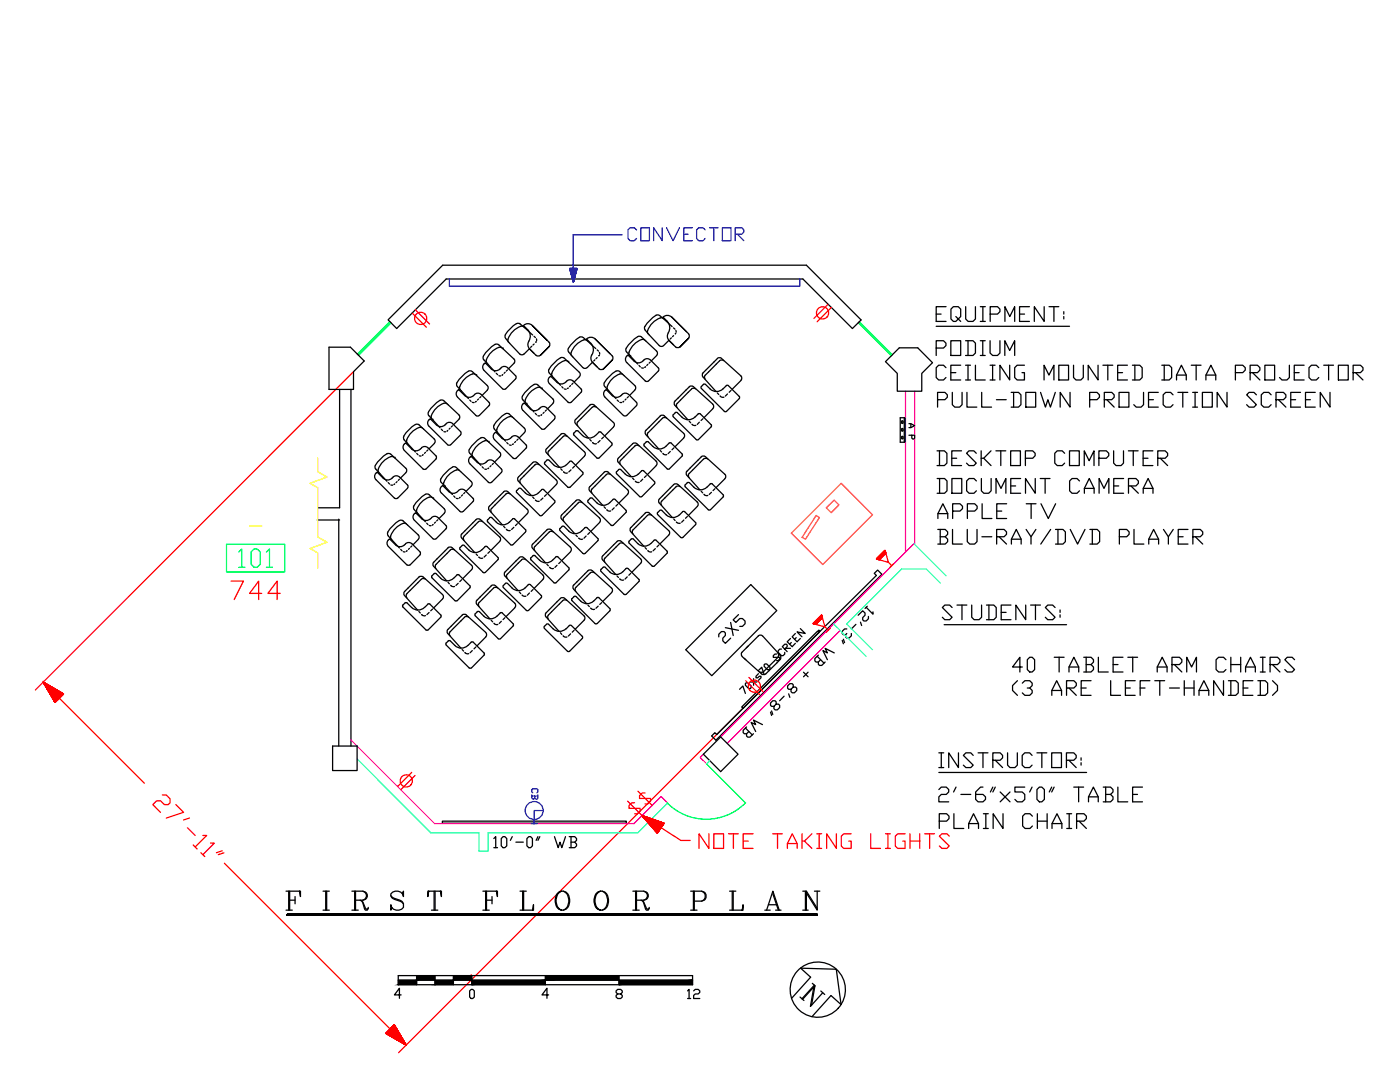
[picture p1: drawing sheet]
<svg xmlns="http://www.w3.org/2000/svg" width="279mm" height="216mm" viewBox="0 0 279 216" stroke-linecap="round" stroke-linejoin="round" font-family="sans-serif">
<defs><g id="words">
<text font-size="8.4" x="158.8" y="202.1">N</text>
<text font-size="7.5" fill="#f00" x="45.2" y="121">744</text>
<text font-size="7.1" fill="#0f0" x="46.9" y="114.3">101</text>
<text font-size="7.1" x="56.1" y="182.7">F I R S T F L O O R P L A N</text>
<g font-size="6.6">
<text x="185.9" y="72.3">PODIUM</text>
<text x="186.3" y="82.5">PULL-DOWN PROJECTION SCREEN</text>
<text x="186.3" y="94.2">DESKTOP COMPUTER</text>
<text x="186.3" y="104.8">APPLE TV</text>
<text x="201.1" y="135.5">40 TABLET ARM CHAIRS</text>
<text x="186.6" y="154.5">INSTRUCTOR:</text>
</g>
<text font-size="6.2" fill="#00f" x="124.5" y="49.4">CONVECTOR</text>
<g font-size="6.2">
<text x="185.9" y="65.3">EQUIPMENT:</text>
<text x="185.9" y="76.9">CEILING MOUNTED DATA PROJECTOR</text>
<text x="186.3" y="99.5">DOCUMENT CAMERA</text>
<text x="186.3" y="109.7">BLU-RAY/DVD PLAYER</text>
<text x="187.3" y="124.9">STUDENTS:</text>
<text x="201.1" y="140.1">(3 ARE LEFT-HANDED)</text>
<text x="186.6" y="161.2">2'-6&quot;x5'0&quot; TABLE</text>
<text x="186.6" y="166.5">PLAIN CHAIR</text>
</g>
<text font-size="6.2" fill="#f00" x="138.6" y="170.4">NOTE TAKING LIGHTS</text>
<g font-size="5.3" fill="#f00">
<text x="126.6" y="161.6">S</text>
<text x="124.5" y="163.7">S</text>
</g>
<text font-size="5.3" fill="#00f" x="97.7" y="170.4">10'-0&quot; WB</text>
<text font-size="4.9" x="136.2" y="200.4">12</text>
<text font-size="4.4" fill="#00f" x="108.7" y="160.5" transform="rotate(-90 108.7 160.5)">CB</text>
<text font-size="4" x="183.8" y="88.9" transform="rotate(-90 183.8 88.9)">A P</text>
<text font-size="2.6" fill="#ff0" x="49" y="106.2">-</text>
</g></defs>
<!-- layer: ELECT -->
<g fill="none" stroke="#f00" stroke-width=".25">
<path d="M82.3 62.5l2.8 2.8M82.9 61.8l2.8 2.8M165.2 60.7l-2.8 2.8M165.9 61.4l-2.8 2.8M174.9 111.5h.1M175 111.5h.1M175 111.6v-.2v.2M175 111.4v.2M175.1 111.4v.2M175.1 111.3v.3M175.2 111.3v.3M175.2 111.2v.4"/>
<path d="M175.3 111.2v.4M175.3 111.1v.6M175.4 111.1v.6M175.4 111v.7M175.5 110.9v.7M175.6 110.9v.7M175.6 111.5v-.7v.7M175.6 110.8v.7M175.7 110.8v.7M175.7 110.7v.7M175.8 110.7v.7M175.8 110.6v.7"/>
<path d="M175.9 110.6v.7M175.9 110.5v.7M176 110.5v.7M176 111.1v-.7v.7M176 110.4v.7M176.1 110.4v.7M176.1 110.3v.7M176.2 110.3l-.1 .7M176.2 110.2v.7M176.3 110.2v.7M176.3 110.1v.7M176.4 110.1v.7"/>
<path d="M176.4 110v.7M176.5 110v.7M176.5 109.9v.7M176.6 109.9v.7M176.6 110.5v-.7v.7M176.6 109.9v.6M176.7 110v.5M176.7 110.1v.3M176.8 110.3v.1M176.8 110.4h.1M176.8 110.4l-1.3 1.3 1.8 .5-.7-2.4-1.7 1.7 .6 .2v-.7M177.3 112.2l.6 .7"/>
<path d="M178.4 112.5l-.9 .8M148.8 135.8l2.8 2.8M149.5 135.2l2.8 2.8M162.3 124.4h.1M162.4 124.3v.2M162.4 124.2v.3v-.2M162.5 124.2v.3M162.6 124.1v.4M162.7 124v.5M162.8 123.9v.7M162.9 123.8l-.1 .8M162.9 123.8v.7"/>
<path d="M163 123.7l-.1 .7M163 123.7v.7M163.1 123.6l-.1 .8M163.1 123.6v.7M163.2 123.5l-.1 .7M163.2 123.5v.7M163.3 123.4l-.1 .8M163.3 123.4v.7M163.4 123.3l-.1 .7M163.4 123.3v.7M163.5 123.2l-.1 .8M163.5 123.2v.7"/>
<path d="M163.6 123.1l-.1 .7M163.6 123.1v.7M163.7 123l-.1 .7M163.7 123v.7M163.8 122.9l-.1 .8M163.8 122.9v.7M163.9 122.8l-.1 .8M163.9 122.8v.7M164 122.7l-.1 .7M164 122.7v.7M164 123v.3M164.1 123.1v.2"/>
<path d="M164.1 123.3h.1M164.1 123.3l-1.3 1.3 1.8 .5-.6-2.4-1.7 1.7 .5 .2v-.7M164.6 125.1l.7 .7M165.7 125.3l-.8 .9M82.2 154.1l-2.8 2.8M82.8 154.7l-2.8 2.9M128.1 162.7l7.8 5h1.9"/>
<circle cx="84" cy="63.5" r="1.22"/>
<circle cx="164.2" cy="62.4" r="1.22"/>
<circle cx="150.5" cy="136.9" r="1.22"/>
<circle cx="81.1" cy="155.8" r="1.22"/>
</g>
<!-- layer: DIMENSIONS -->
<g fill="none" stroke="#f00" stroke-width=".25">
<path d="M70.5 74.2l-63.4 63.5M8.6 136.1l2.4 4 1.7-1.6M8.6 136.1l20.2 20.2M8.6 136.1h.1M8.6 136.1l4.1 2.4M8.7 136.1h.1M8.7 136.2h.2M8.7 136.3h.3M8.7 136.2h.1M8.8 136.4h.3M8.8 136.2h-.1h.1M8.9 136.3h-.2h.2"/>
<path d="M8.9 136.7h.7M8.9 136.6h.6M9 136.7h.7M9 136.7h.7h-.7M9 136.8h.8M9 136.3h-.2h.2M9.1 136.4h-.3h.3M9.1 137h1.1h-1.1M9.2 137.1h1.1M9.2 136.4h-.4h.4M9.2 137.1h1.1h-1.1M9.2 137.1h1.2"/>
<path d="M9.2 136.5h-.4h.4M9.2 137.2h1.3M9.3 136.5h-.5h.5M9.3 136.5h-.4M9.3 137.3h1.5M9.4 136.5h-.5h.5M9.4 137.4h1.4h-1.4M9.4 137.4h1.5M9.4 137.5h1.6h-1.6M9.4 136.6h-.5h.5M9.4 136.6h-.5h.6M9.4 137.5h1.7"/>
<path d="M9.5 137.6h1.6h-1.6M9.5 136.6h-.6h.6M9.5 137.7h1.8M9.5 137.7h1.9M9.5 137.7h1.8h-1.8M9.6 137.8h1.9h-1.9M9.6 137.8h2M9.7 137.9h1.9h-1.9M9.7 137.9h2.1h-2.1M9.7 138h2.2h-2.2M9.7 136.7h-.7h.7M9.7 138h2.2"/>
<path d="M9.8 138.1h2.2h-2.2M9.8 136.8h-.8h.8M9.8 138.1h2.3M9.8 138.1l2.4 .1M9.8 138.2h2.3h-2.3M9.8 138.2h2.4M9.9 138.2h2.4h-2.4M9.9 136.8h-.9h.9M9.9 138.3h2.5h-2.5M9.9 136.8h-.8h.8M9.9 138.3h2.5M9.9 136.9h-.8h.8"/>
<path d="M9.9 138.4h2.6h-2.6M9.9 136.9h-.8M10 138.4l2.7 .1M10 138.5h2.7h-2.7M10 136.9h-.9h.9M10 138.5h2.7M10 138.5h2.6h-2.6M10 136.9h-.9h1M10 138.5h2.6M10.1 138.6h2.5zM10.1 136.9h-1h1M10.1 137h-1h1"/>
<path d="M10.1 137h-.9M10.2 138.8h2.2M10.2 138.8h2.1h-2.1M10.2 138.8h2.1M10.2 137h-1h1M10.3 138.9h2M10.3 138.9h1.9M10.3 139h1.8h-1.8M10.3 139h1.8M10.4 139.1h1.7M10.4 139.1h1.6h-1.6M10.4 137.1h-1.2h1.2"/>
<path d="M10.4 139.2h1.6M10.5 137.2h-1.3h1.3M10.5 139.3h1.4M10.5 139.3h1.3M10.5 137.2h-1.2h1.2M10.5 139.4h1.3M10.5 139.4h1.2h-1.2M10.5 139.4h1.2h-1.1M10.5 137.2h-1.2h1.3M10.6 139.4h1.1M10.6 137.2l-1.3 .1M10.6 139.5h1.1"/>
<path d="M10.6 139.5h1h-1M10.6 137.3h-1.3h1.4M10.6 139.6h1M10.7 139.6h.8h-.8M10.7 139.7h.8M10.7 139.7h.7h-.7M10.7 139.7h.7M10.8 137.4h-1.4h1.4M10.8 139.8h.5M10.8 139.9h.5M10.8 139.9h.4h-.4M10.9 137.4h-1.5h1.5"/>
<path d="M10.9 140h.3M10.9 140h.2h-.2M10.9 137.4h-1.5l1.6 .1M11 137.5h-1.6h1.6M11.1 137.5h-1.6h1.6M11.2 137.6h-1.7h1.7M11.2 139.9h-.4h.4M11.2 139.9l-.3 .1M11.2 137.6h-1.7h1.8M11.3 139.9h-.5h.5M11.3 137.6h-1.8h1.8M11.3 139.8h-.5h.5"/>
<path d="M11.4 139.8h-.6h.6M11.4 139.8h-.6h.5M11.4 137.7h-1.8h1.8M11.4 139.7h-.7h.7M11.5 137.8h-1.9h1.9M11.5 139.7h-.8h.8M11.5 139.6h-.8h.8M11.6 137.8h-2h2M11.6 139.6h-1h1M11.6 139.5h-1h1M11.7 137.9h-2h2M11.7 139.5h-1.1h1.1"/>
<path d="M11.7 139.4h-1.1h1.1M11.7 137.9h-2h2.1M11.8 139.4h-1.3h1.3M11.8 138h-2.1h2.1M11.8 139.3h-1.3h1.3M11.9 139.3h-1.4h1.4M11.9 138h-2.2h2.2M11.9 139.2h-1.4h1.4M11.9 139.2h-1.5h1.5M12 138h-2.2h2.2M12 139.2h-1.6h1.6M12 139.1h-1.6h1.6"/>
<path d="M12 138.1h-2.2h2.2M12.1 138.1h-2.3h2.3M12.1 139.1h-1.7h1.7M12.1 139h-1.8h1.8M12.2 139h-1.9h1.9M12.2 138.9h-1.9h1.9M12.3 138.2h-2.4h2.4M12.3 138.9h-2.1h2.1M12.3 138.3h-2.4h2.4M12.4 138.8h-2.2h2.2M12.4 138.7h-2.2h2.2M12.5 138.3h-2.6h2.6"/>
<path d="M12.5 138.7h-2.4h2.4M12.5 138.7h-2.4h2.3M12.5 138.6h-2.4h2.4M12.5 138.4h-2.5M12.6 138.6h-2.5h2.5M11 140.1h.1M11.1 140.1h-.2h.2M11.1 140.1h-.2h.1M11.1 140h-.2h.2M32.4 158.6h.8l.8 .8v.8l-.4 .3h-.8l-.8-.7h-.7l-.8 .7 1.5 1.6M148.3 141.3l-68.8 68.8M35.1 160.5l1.5 1.6-3.4 1.1"/>
<path d="M37.4 165.2l1.5 1.5M37.8 163.2l-1.2 .4M38.6 168.6l.7 .8M40.1 170.2l.8 .7M40.5 166.7h.8l-2.4 2.3M42 168.2h.8l-2.3 2.3M44.3 169.8l-1.1 .4M44.7 170.2l-1.1 .3M44.8 172.3l36.2 36.2M128.1 162.7l4.4 1.6-1.3 1.9zM129.3 164.1l1.7-.4-1.7 .4M129.4 164.2l1.9-.3-1.9 .3"/>
<path d="M129.5 164.3l2.1-.4-2.1 .4M129.6 164.4l2.2-.4-2.2 .4M129.7 164.5l2.3-.4-2.3 .4M129.9 164.8l2.6-.5-2.6 .5M129.9 164.8l2.6-.4-2.5 .5M130 165l2.4-.5zM130.1 165l2.2-.4-2.2 .4M130.1 165.1l2.2-.5-2.2 .5M130.2 165.1l2-.4-2 .5M130.3 165.2l1.8-.3-1.8 .3M130.3 165.3l1.8-.4-1.8 .4M130.4 165.3l1.6-.3-1.6 .3"/>
<path d="M130.4 165.4l1.6-.4-1.6 .4M130.4 165.4l1.6-.3-1.6 .3M130.5 165.4l1.5-.3-1.5 .3M130.5 165.5l1.4-.3-1.4 .3M130.6 165.6l1.2-.2-1.2 .2M130.7 165.7l1-.2-1 .2M130.8 165.8l.8-.2-.8 .2M130.8 165.8l.8-.1zM130.9 165.9l.6-.2-.6 .2M130.9 165.9l.6-.1-.6 .1M131 166l.4-.1-.4 .1M131 163.7l-1.7 .4"/>
<path d="M131 163.7l-1.7 .4 1.7-.4M131 166.1l.3-.1-.2 .1M131.1 163.8l-1.8 .3 1.9-.3-1.8 .4M131.1 166.1h.2l-.2 .1M131.1 163.8l-1.8 .3 1.8-.3M131.1 166.2h.2h-.2M131.1 166.2h.1M131.2 166.2h.1M131.2 163.8l-1.8 .4M131.3 163.8l-1.9 .4 1.9-.3M131.4 165.9l-.4 .2 .4-.1M131.4 163.9l-2 .3"/>
<path d="M131.4 165.9l-.4 .1M131.4 163.9l-1.9 .4 2.1-.4M131.4 165.9l-.5 .1 .5-.1M131.5 163.9l-2 .4 2-.4M131.5 165.9h-.6M131.5 165.8l-.6 .1M131.6 165.7l-.8 .1 .8-.1M131.6 163.9l-2.1 .5 2.1-.4M131.6 165.6l-.8 .2M131.6 165.6l-.9 .2 1-.2M131.6 164l-2.1 .4M131.7 164l-2.2 .4 2.2-.4"/>
<path d="M131.7 165.5l-1 .2M131.7 165.5l-1 .2 1-.2M131.7 164l-2.1 .4M131.7 165.4l-1 .3M131.8 165.4l-1.2 .2 1.2-.2M131.8 165.3l-1.2 .3M131.8 164l-2.2 .5M131.8 164l-2.2 .5 2.3-.5M131.8 165.3l-1.3 .2M131.9 165.2l-1.4 .3 1.4-.3M131.9 165.2l-1.4 .3M132 164.1l-2.4 .4"/>
<path d="M132 165.1l-1.6 .3 1.6-.3M132 165.1l-1.6 .3M132 165l-1.6 .3M132.1 164.1l-2.4 .5 2.4-.5M132.1 165l-1.8 .3M132.1 164.9l-1.8 .3M132.1 164.8l-1.8 .4 1.8-.4M132.1 164.1l-2.3 .5 2.4-.5M132.1 164.1l-2.4 .5M132.2 164.8l-2 .3 2-.3M132.2 164.1l-2.4 .5 2.5-.4M132.2 164.2l-2.4 .4 2.4-.4"/>
<path d="M132.2 164.7l-2 .4M132.3 164.2l-2.5 .5 2.5-.5M132.3 164.2l-2.5 .5 2.6-.5M132.4 164.5l-2.4 .4M132.4 164.5l-2.4 .4 2.4-.4M132.4 164.4l-2.4 .5 2.4-.5M132.4 164.2l-2.5 .5 2.5-.5M132.4 164.4l-2.4 .5 2.5-.5M132.5 164.3l-2.6 .5M132.5 164.3l-2.6 .4M94 194.7h.1M77 206.2h2.7"/>
<path d="M77 206.1l2.7 .1M77.1 206.2l2.6 .1h-2.5M77.1 206.1h2.6h-2.6M77.1 206.1h2.5h-2.5M77.1 206.1h2.5M77.2 206.1l2.4-.1zM77.2 206h2.4h-2.4M77.2 206.3h2.6M77.2 206h2.4M77.3 205.9h2.2h-2.2M77.3 206.4h2.5h-2.5M77.3 206.4h2.5h-2.4"/>
<path d="M77.3 205.8l2.2 .1h-2.2M77.4 205.8h2.1h-2.1M77.4 205.8h2h-2M77.4 205.7h2l-2 .1M77.5 206.5h2.3h-2.3M77.5 205.7h1.9h-1.9M77.5 205.7h1.9M77.5 205.7h1.9zM77.6 205.6h1.8l-1.8 .1M77.6 206.5h2.3h-2.3M77.6 205.6h1.8M77.6 206.5h2.3"/>
<path d="M77.6 206.6h2.3h-2.2M77.6 205.5h1.7l-1.7 .1M77.7 205.5h1.6h-1.6M77.7 205.5h1.6M77.7 206.6h2.2M77.7 206.6h2.2h-2.2M77.7 205.5h1.5M77.7 205.4h1.5l-1.5 .1M77.8 206.6h2.1l-2.1 .1M77.8 205.4h1.4h-1.4M77.9 205.3h1.3l-1.3 .1M77.9 206.7h2.1"/>
<path d="M77.9 206.7h2.1h-2.1M77.9 205.3h1.3h-1.3M77.9 205.3h1.3M77.9 206.7h2.1l-2 .1M77.9 205.3h1.2h-1.2M78 205.2h1.1l-1.1 .1M78 206.8h2h-2M78 205.2h1.1M78 205.1h1.1l-1.1 .1M78.1 205.1h1h-1M78.1 205.1h1M78.1 206.9h2h-1.9"/>
<path d="M78.1 205h.9l-.9 .1M78.2 205h.8h-.8M78.2 205h.8M78.2 206.9h1.9h-1.9M78.2 205h.8h-.7M78.3 204.9h.7h-.7M78.3 206.9h1.8M78.3 204.9h.6h-.6M78.4 204.9h.5M78.4 204.8h.5h-.5M78.4 207h1.8h-1.7M78.4 207h1.8h-1.8"/>
<path d="M78.4 204.7h.4l-.4 .1M78.5 204.7h.3h-.3M78.5 204.7h.3M78.5 207.1h1.7h-1.7M78.5 204.7h.3zM78.5 207.1h1.7M78.6 204.6h.2h-.2M78.6 207.1h1.6h-1.6M78.6 207.1l1.7 .1h-1.6M78.7 204.6h.1M78.7 204.5h.1M78.7 204.5l2.4 4.1-4.1-2.4z"/>
<path d="M78.7 204.6h-.1h.2M78.7 204.6h-.1h.1M78.8 204.7h-.3h.3M78.8 207.2h1.5l-1.4 .1M78.8 204.8h-.4h.4M78.9 204.8h-.5h.5M78.9 207.3h1.4h-1.4M78.9 204.9h-.6h.6M79 205h-.8h.8M79 205h-.8M79 207.3h1.4M79 205.1h-.9h.9"/>
<path d="M79 207.4h1.4h-1.4M79.1 207.4h1.3h-1.3M79.1 205.2h-1.1h1.1M79.1 207.4h1.3M79.1 205.3h-1.2h1.2M79.1 207.4l1.4 .1h-1.2M79.2 205.4h-1.4h1.4M79.2 207.5h1.2h-1.2M79.3 205.5h-1.6M79.3 205.6h-1.7h1.7M79.3 207.5h1.2h-1.2M79.4 207.6h1.1"/>
<path d="M79.4 207.6h1.1h-1.1M79.5 207.6h1h-1M79.5 205.8h-2.1M79.5 207.7h1h-1M79.5 205.9l-2.3 .1h2.3M79.6 206h-2.4M79.6 207.7h1h-1M79.7 207.7h.9h-.9M79.7 207.8h.9h-.9M79.7 206.2h-2.7M79.7 206.3h-2.5h2.5M79.8 207.8h.8h-.8"/>
<path d="M79.8 206.3l-2.5 .1M79.8 206.4h-2.5h2.5M79.8 207.8h.8M79.8 206.4h-2.4M79.8 206.4h-2.4l2.5 .1M79.9 206.5h-2.3M79.9 206.6h-2.2h2.2M79.9 207.9h.8M79.9 206.5l-2.3 .1M80 206.7h-2.2h2.2M80 206.8h-2h2M80 207.9h.7h-.7"/>
<path d="M80 208h.7M80.1 206.8h-2h2M80.1 206.8h-2M80.1 208h.6h-.6M80.1 206.9h-1.9h1.9M80.1 208h.7h-.7M80.1 206.9h-1.8M80.1 207h-1.8h1.8M80.2 208h.6M80.2 207.1h-1.7h1.7M80.2 208h.6h-.6M80.2 207.1h-1.6h1.6"/>
<path d="M80.3 207.2h-1.5M80.3 207.2h-1.5h1.5M80.3 208.1h.5h-.5M80.3 207.3h-1.3M80.4 208.2h.4h-.4M80.4 207.4h-1.3M80.4 208.2h.5M80.5 207.5h-1.2h1.2M80.5 208.2h.4h-.4M80.5 207.6h-1.1M80.5 207.6h-1.1h1.1M80.5 208.3h.4"/>
<path d="M80.6 207.7h-1M80.6 208.3h.3M80.6 208.3h.3h-.3M80.6 207.8h-.9M80.7 208.3h.2h-.2M80.7 208.4h.3h-.2M80.8 208.1h-.5M80.8 208.4h.2M80.8 208.4h.2h-.2M80.8 208.2h-.4h.4M80.9 208.4h.1h-.1M80.9 208.5h.1"/>
<path d="M81 208.5h.1"/>
</g>
<!-- layer: HEATING -->
<g fill="none" stroke="#00f" stroke-width=".25">
<path d="M89.7 55.7v1.4h69.9v-1.4M113.7 53.6l.7 2.7 .7-2.7M113.7 53.6h1.4M113.7 53.6l1.2 1.1-1.2-1.1M113.8 53.8l1 1zM113.8 53.7l1 1.1M113.8 53.6l1.1 1.1M113.8 53.6l1.1 1zM113.8 53.9l1 1M113.8 54l1 .9zM113.8 53.9l1 1zM113.8 53.9l1 1-1-1"/>
<path d="M113.8 53.6l1.1 1-1-1M113.8 54l1 1-.9-1M113.9 54.3l.8 .8zM113.9 54.2l.8 .9zM113.9 54.2l.9 .9-.9-1 .9 .9M113.9 54.4l.8 .7M113.9 54.4l.8 .8zM113.9 54.4l.8 .8M113.9 53.6l1 .9M114 53.6l.9 .9zM114 54.5l.7 .7zM114 54.5l.7 .8-.7-.8"/>
<path d="M114 54.4l.7 .8M114 54.6l.7 .7zM114 54.7l.7 .7-.7-.7M114 54.7l.7 .7zM114 54.7l.7 .7M114 53.6l.9 .8M114.1 54.9l.6 .6zM114.1 55l.5 .5M114.2 53.6l.7 .8M114.2 53.6l.8 .7zM114.2 55.2l.4 .5M114.2 55.3l.4 .4-.4-.4"/>
<path d="M114.2 55.5l.4 .3-.4-.4 .4 .3M114.3 53.6l.7 .7M114.3 55.8l.2 .2-.2-.4 .2 .3M114.3 55.8l.2 .2zM114.4 53.6l.6 .6M114.4 56l.1 .2M114.4 56.1l.1 .1zM114.4 53.6l.6 .5zM114.4 56.2v.1M114.5 53.6l.5 .5M114.5 56.2h.1M114.5 56l-.2-.1 .2 .2"/>
<path d="M114.5 53.6l.5 .5zM114.5 56l-.2-.2 .2 .2M114.5 53.6l.5 .4zM114.6 55.8l-.4-.3 .4 .4M114.6 55.9l-.3-.3 .3 .3M114.6 53.6l.4 .4M114.6 55.6l-.5-.5 .5 .5M114.6 55.6l-.5-.5 .5 .6M114.6 55.5l-.5-.5 .5 .6M114.7 53.6l.4 .4zM114.7 55.4l-.7-.6 .7 .7M114.7 55.2l-.7-.7 .7 .7"/>
<path d="M114.7 55.3l-.7-.8 .7 .8M114.7 55.3l-.7-.7 .7 .7M114.7 55.2l-.8-.8 .8 .8M114.7 53.6l.4 .3M114.8 55l-1-1 1 1M114.8 54.8l-1-1 1 1.1M114.8 54.8l-1.1-1.1 1.1 1.1M114.9 54.8l-1.2-1.1 1.2 1.1M114.9 53.6l.2 .2M114.9 54.5l-1-.9 1 .9M114.9 54.5l-.9-.9 .9 .9M114.9 54.4l-.9-.8 .9 .8"/>
<path d="M114.9 54.4l-.8-.8 .8 .8M115 54.3l-.8-.7 .8 .7M115 54.2l-.7-.6 .7 .7M115 53.6l.1 .1M115.1 53.9l-.4-.3 .4 .3M115.1 53.6h.1M115.1 53.8l-.3-.2 .3 .3M115.1 53.8l-.3-.2 .3 .2M115.1 53.7l-.2-.1 .2 .2M115.1 53.8l-.2-.2 .2 .2M115.1 53.7l-.1-.1 .1 .1M124.2 46.8h-9.8v9.5"/>
</g>
<!-- layer: LOAD-BEARING -->
<path d="M65.7 69.3h4.2l2.8 2.7-2.2 2.2v3.5h-4.8zM67.8 77.7v23.6h-4.4M70 77.7v71.2M77.4 63.8l10.9-10.9h72.6l11 10.9-1.8 1.8-9.9-9.9h-71.2l-9.8 9.9zM179.5 69.4h3.7l2.9 3-2.1 2.1v3.6h-4.9v-3.6l-2.4-2.3zM63.3 103.8h4.5M67.6 103.6v45.3M66.4 148.9h4.9v4.9h-4.9zM143.8 147l3.5 3.5-3.5 3.5-3.4-3.5z" fill="none" stroke="#000" stroke-width=".25"/>
<!-- layer: WALLS -->
<path d="M180.7 78.1v32.1M182.5 78.1v30.5M182.4 108.5l-38.6 38.5M167.7 125.8l-22.6 22.5M70 147.6l16.7 16.7h39.8l5.4-5.4 1.3 1.3M140.4 150.5l-.7 .7 1.3 1.2" fill="none" stroke="#f0f" stroke-width=".25"/>
<!-- layer: STAIRS -->
<path d="M182.4 108.5l6.4 6.4M187.6 116.3l-2.8-2.8h-4.9l-10.9 11 5.1 5.2M166.4 124.5l6.4 6.5M71.3 151.4l14.7 14.8h9.6v3.6h1.8v-3.6h29.9l5.9-6M141.7 151.8l-.7 .6" fill="none" stroke="#0ff" stroke-width=".25"/>
<!-- layer: CLFUR -->
<g fill="none" stroke="#000" stroke-width=".25">
<path d="M91.3 77.1l1.8 2M91.8 77.2l.1 .6M92.1 78h.1M93.2 79.2l.3 .3M93.5 74l-1.7 1.5a1.55 1.55 0 0 0-.7 1.4l.2 .2M93.5 74.1l.5-.1 .2 .1 3.1 2.8 .1 .5-.1 .4M93.7 79.8l.3 .3M94.9 74.8l-.2-.2a3.6 3.6 0 0 0-2.9 2.6M95.1 75h.1M95.5 79.6l-.2 .2M96 79.1l-.3 .3M96 78.7a.98 .98 0 0 0-1.5 .2 1.23 1.23 0 0 1-1.7 .1l-1.3-1.3a.99 .99 0 0 0-.2 1.5l3.7 3.7 .4 .1 2.3-2.3-.1-.4-1.6-1.6"/>
<path d="M96.6 72.6a.93 .93 0 0 0 0 1.3l3.9 3.8 .4-.1 2-2 .1-.4-.1-.2M96.6 72.6l.2-.2 1.3 1.2M97.3 77.8l-1.1 1.1M97.4 72.7h.1M98.5 73.9l.3 .3M98.8 68.7l-1.7 1.4a1.56 1.56 0 0 0-.7 1.5l2 2.2M98.8 68.7h.5l.2 .1 3.1 2.8M99 74.5l.3 .3M99.6 75h.4M100 73.4a1.29 1.29 0 0 1-1.9 .2M100.2 69.4l-.2-.1a3.4 3.4 0 0 0-2.9 3l.1 .1M100.4 74.7l-.2 .2"/>
<path d="M100.4 69.6h.1M100.8 74.3l-.2 .2M100.9 66.8l-.1 .5 .1 .2M100.9 67.5l2.8 3.1M101.3 73.8l-.3 .2M101.3 73.4a.92 .92 0 0 0-1.3 0M101.3 73.4l1.6 1.6M102.6 71.6l.1 .3v.5l-1.2 1.2M103.1 64.6l-1.3 1-1 1.2M103.1 64.6l.5-.1 .2 .1 2.2 2M103.7 70.6l.4 .2 .5-.2M104.4 79.8l1.8 2"/>
<path d="M104.6 65.2l-.2-.1a3.5 3.5 0 0 0-3 3l.1 .2M105.3 65.8a1.83 1.83 0 0 1 .2 2.3M105.5 68.1a1.22 1.22 0 0 0 .2 1.5M105.6 69.6l1.4 1.3a.6 .6 0 0 0 .8 0M105.7 69.6l-1.1 1M106.1 66.6l.2 .2M106.1 69.1l-.2 .2M106.2 64.9a1.22 1.22 0 0 0-1.7 0l.8 .9M106.6 67.1l.2 .3M106.6 68.6l-.2 .3M107 68.2l-.1 .1M107 67.6l.1 .4"/>
<path d="M107.3 76.8l-.2-.1a3.7 3.7 0 0 0-2.5 1.9l-.4 .7 .1 .5M107.3 76.8l3 2.8M107.8 70.9l1.8-1.7-1.8 1.7M108 77.4l-.2-.1a3.5 3.5 0 0 0-3 2.8l.2 .4M108.2 77.6h.1M109.2 67.9l-3-3 3.4 3.4a.62 .62 0 0 1 0 .8M109.6 74.5l1.9 1.9M110.3 79.6l.2 .4-.2 .5M110.4 75.3v.1M111.6 76.6l.3 .3M112.1 77.2l.3 .2M112.6 77.6h.4"/>
<path d="M113.1 76a.91 .91 0 0 1 1.3 .1l1.6 1.5 .1 .5-2.3 2.3-.4-.2-3.7-3.6a.94 .94 0 0 1 .2-1.5l1.2 1.2a1.32 1.32 0 0 0 2-.2M113.3 72.1l-.2-.1a3.6 3.6 0 0 0-3 2.7l.1 .4M113.3 77.5h.1M113.4 77.4l-.1 .1M113.5 72.3h.1M113.9 76.9l-.2 .3M114.3 76.5l-.2 .2M115.6 74.3l.2 .3-.1 .4-1.1 1.2M115.6 74.3l-3.2-3a3.7 3.7 0 0 0-2.5 1.9l-.4 .8 .1 .4M115.7 67.3l.4-.1 .3 .1M115.7 67.3l-1.6 1.4a1.31 1.31 0 0 0-.6 1.6l2.8 3 .4 .2 .5-.2M116.4 67.4l2.2 1.9"/>
<path d="M117.2 67.9l-.2-.1a3.5 3.5 0 0 0-3 3l.1 .2M117.9 68.5a1.83 1.83 0 0 1 .2 2.3M118.1 70.8a1.22 1.22 0 0 0 .2 1.5M118.2 72.3l1.4 1.3M118.3 72.3l-1.1 1M118.7 69.3l.2 .3M118.7 71.8l-.2 .2M118.8 67.6a1.22 1.22 0 0 0-1.7 0l.8 .9M118.8 67.7l3.4 3.3a.6 .6 0 0 1 0 .9M118.8 67.6l3 3M119.2 71.4l-.2 .2M119.2 69.8l.2 .3"/>
<path d="M119.5 70.9v.1M119.6 70.3l.1 .4M119.6 70.9l-.1 .1M120.4 73.6a.6 .6 0 0 1-.8 0M120.4 73.6l1.8-1.7-1.8 1.7M120.7 77.1l1.8 2M121.2 77.2l.1 .6M121.5 78h.1M122.6 79.2l.3 .3M122.9 74l-1.6 1.5a1.55 1.55 0 0 0-.7 1.4l.1 .2M122.9 74.1l.5-.1 .3 .1 3 2.8M123.2 79.8l.2 .3"/>
<path d="M124.1 78.7a.93 .93 0 0 1 1.4 0l1.5 1.6 .1 .4-2 2.2M124.2 78.7a1.33 1.33 0 0 1-2 .3l-1.2-1.3a.97 .97 0 0 0-.3 1.5l3.7 3.7M124.3 74.8l-.2-.2a3.6 3.6 0 0 0-2.9 2.6M124.5 75h.1M124.9 79.6l-.2 .2M125.4 79.1l-.2 .3M125.5 70.3l.2 .6M125.9 71.1h.1M126.7 76.9l.2 .5-.2 .4M126.7 77.8l-1.1 1.1M127 72.3l.3 .3M127.5 72.9l.3 .3"/>
<path d="M128 73.4h.4M128.5 71.8a.93 .93 0 0 1 1.3 0l1.6 1.6 .1 .4-2.3 2.3-.4-.1-3.7-3.7a.98 .98 0 0 1 .2-1.5l1.3 1.3M128.5 71.8a1.29 1.29 0 0 1-1.9 .3M128.7 67.9l-.2-.1a3.6 3.6 0 0 0-3 2.5M128.8 73.2l-.1 .1M128.9 68.1h.1M129.3 72.7l-.2 .2M129.8 72.2l-.3 .3M131 70.9l.2-.4-.2-.4-3.2-3a3.9 3.9 0 0 0-2.5 1.9l-.3 .5-.1 .5 2 2.2M131.1 70.9l-1.1 1.1M131.6 63l-.2-.2a3.8 3.8 0 0 0-2.4 1.9l-.4 .7 .2 .5 2.9 3.1 .6 .1 1.2-1.2 .9 .9M131.7 63l2.1 1.9"/>
<path d="M131.8 63.4l.6 .2M131.8 63.4a3.6 3.6 0 0 0-2.6 3l.2 .2M133.1 64.1a2.03 2.03 0 0 1 .1 2.6 1.22 1.22 0 0 0 .3 1.3l1.3 1.2M133.9 65l.2 .2M134 67.4l-.2 .2M134 63.3a1.22 1.22 0 0 0-1.7 0l.9 .8M134.1 63.3l3.3 3.3M134.1 63.3l2.9 2.9M134.4 65.4l.3 .3M134.4 67l-.2 .2M134.8 66.6h.1M134.9 66.5l-.1 .1"/>
<path d="M134.9 65.9v.4M135.7 69.2a.6 .6 0 0 1-.9 0M135.7 69.2l1.7-1.7-1.7 1.7M137.4 66.6a.6 .6 0 0 1 0 .9M138.4 77.2a.57 .57 0 0 0-.8 0l-2.9 2.8a.6 .6 0 0 0 0 .9M138.4 77.2l3.9 3.4M138.8 77.6a.57 .57 0 0 0-.8 0l-2.8 2.9a.6 .6 0 0 0-.1 .8M140 77.1v.4l4.6 4.6M140.4 76.7l-.4 .4M140.8 74.8a.6 .6 0 0 0-.1 .9M140.8 76.7h-.4M140.8 76.7a2.59 2.59 0 0 0 2.7 1.4l.4-.2 1-.9"/>
<path d="M143.2 78.4l.2 .3M143.2 71.5l-2.9 2.9a.6 .6 0 0 0 0 .8l2.6 2.9M143.7 79l.3 .2h.5M144 71.5a.6 .6 0 0 0-.8 0M144 71.5l3.9 3.5M144.4 72a.6 .6 0 0 0-.8 0l-2.8 2.8M145.2 78.6l-.4 .4M145.4 76.9h-.5M145.4 77l2.1 2.1 .1 .3-2.6 2.7h-.4M145.9 77.9l-.4 .4M147.8 75l.2 .3v.4l-1.9 2M186.8 65.1h26.6"/>
<path d="M74.9 92.9v.5l.1 .2 1.8 2M75 94.4a.92 .92 0 0 0 0 1.3M75 95.7l3.9 3.8 .5-.1 1.9-2M75 94.4l.3-.2 1.2 1.2a1.27 1.27 0 0 0 1.9-.2 .92 .92 0 0 1 1.3 0M75.8 94.5h.1M76.9 95.7l.3 .3M77.5 96.3l.2 .3M78 90.6l-.3-.1a3.7 3.7 0 0 0-2.5 1.9l-.3 .5M78 90.6l3 2.8M78 96.8h.4M78.6 91.2l-.2-.1a3.5 3.5 0 0 0-2.9 2.8l.1 .4M78.8 96.6l-.2 .1"/>
<path d="M78.8 91.4h.1M79.2 96.1l-.2 .2M79.7 95.6l-.2 .3M79.8 95.2l1.5 1.6M80.6 87l-.1 .5 .2 .3 1.8 1.9M80.7 88.6a.92 .92 0 0 0 0 1.3M80.7 89.9l3.7 3.7 .2 .1 .4-.2M80.7 88.6l.2-.2 1.3 1.2a1.22 1.22 0 0 0 1.7 0M81 93.4l.2 .5-.2 .4M81 94.3l-1.1 1.1M81.3 96.8l.1 .4-.1 .2M81.5 88.6v.1"/>
<path d="M82.6 89.9l.3 .3M82.9 84.7l-1.3 1-1 1.3M82.9 84.7h.5l.2 .1M83.2 90.5l.2 .2M83.7 84.8l3 2.8 .1 .4-.1 .5M83.7 90.9l.4 .1M83.7 85.3l.6 .1M83.7 85.3a3.6 3.6 0 0 0-2.5 2.9l.1 .2M84.1 89.4l-.2 .2M84.3 90.8v.1M84.5 90.7l-.2 .1M84.5 85.6h.1"/>
<path d="M84.9 90.3l-.2 .2M85.4 89.8l-.2 .2M85.4 89.4a.92 .92 0 0 0-1.3 0M85.4 89.4l1.6 1.6M85.5 82.2l1.4-1.7a1.48 1.48 0 0 1 1.4-.7l3.3 3M85.5 82.2v.5l.1 .2M85.6 83l1.8 1.9M85.6 98.7l-.2-.1a3.7 3.7 0 0 0-2.5 1.9l-.3 .4M85.7 98.7l3 3 .1 .4-.1 .3M85.7 99.2a4.2 4.2 0 0 0-2.6 2.5M85.7 99.2l.6 .1M86.4 83.8h.1"/>
<path d="M86.5 99.5h.1M86.7 88.5l-1.1 1.1M87 90.9l.1 .5-.1 .2-2 2M87.5 85.1l.3 .3M88.1 85.6l.2 .3M88.3 96.9l1.3 1.2a1.27 1.27 0 0 0 1.9-.2 .91 .91 0 0 1 1.3 0l1.6 1.5 .1 .5-2.3 2.3-.4-.2-3.7-3.6a.97 .97 0 0 1 .2-1.5zM88.6 86.1l.4 .1M88.8 84.8a1.22 1.22 0 0 1-1.7 0M88.9 97.2h.1M89 84.6l-.2 .2M89.2 80.6l-.1-.1a3.2 3.2 0 0 0-2.8 1.9l-.3 .8 .2 .4M89.4 85.9l-.2 .1"/>
<path d="M89.5 80.8h.1M89.8 85.4l-.2 .2M90 98.4l.3 .3M90.3 85l-.2 .2M90.3 84.6l1.6 1.5 .1 .4-2.3 2.3-.4-.1-3.7-3.6a.94 .94 0 0 1 .3-1.6l1.2 1.3M90.3 84.5a.92 .92 0 0 0-1.3 0M90.6 99l.2 .3M91 93.3l-.2-.2a3.9 3.9 0 0 0-2.5 2l-.3 .4-.1 .5 2 2.2M91.1 99.4l.3 .1M91.1 93.3l3 2.9 .1 .5-.1 .3M91.1 93.8l.6 .1M91.1 93.8a3.7 3.7 0 0 0-2.5 2.9l.1 .2"/>
<path d="M91.6 82.8l.2 .4-.2 .4M91.6 83.7l-1.1 1M91.7 99.3h.1M91.8 99.2v.1M91.9 94.1h.1M92.3 98.7l-.2 .3M92.8 98.3l-.3 .2M93.7 90.4l1.9 2M94.1 97l-1.1 1M94.3 80.3h.3M94.6 91.3h.1M94.9 80.1v.1"/>
<path d="M95.1 80.1l-.1 .1M95.7 92.6l.3 .3M96.2 93.1l.3 .3M96.7 87.5l-.2-.2a3.7 3.7 0 0 0-2.5 1.9l-.4 .7 .1 .5M96.7 93.6h.4M96.7 87.5l3.2 3-.1 .5-1.1 1.2M97.4 88.1l-.2-.2a3.6 3.6 0 0 0-3 2.8l.2 .4M97.4 93.5h.1M97.5 93.4l-.1 .1M97.6 88.3h.1M98 92.9l-.2 .2M98.1 96.2l-.4 .1-.2-.1"/>
<path d="M98.5 92.5l-.3 .2M98.5 92a.98 .98 0 0 0-1.5 .2 1.23 1.23 0 0 1-1.7 .1l-1.3-1.3a.98 .98 0 0 0-.2 1.5l3.7 3.7M98.5 92l1.6 1.6 .1 .4-2.1 2.2M98.7 85.6l1.8 2M98.7 86.4a.93 .93 0 0 0 0 1.3l3.7 3.7 .4 .1 2.3-2.3-.1-.4-1.6-1.6M98.7 86.4l.2-.2 1.3 1.2M99.5 86.5h.1M100.5 98.1l-2.8 2.9a.6 .6 0 0 0-.1 .8l2.7 2.9M100.6 87.7l.3 .3M100.9 82.5l-1.7 1.5a1.44 1.44 0 0 0-.7 1.4l.2 .2M100.9 82.6l.5-.1 .2 .1 3.1 2.8M101 98.6l-2.9 2.9"/>
<path d="M101.1 88.3l.3 .3M101.3 98.1a.6 .6 0 0 0-.8 0M101.4 98.1l4 3.8-.2 .6-1.7 1.8M101.7 88.8h.3M101.8 98.6a.6 .6 0 0 0-.9 0M101.9 87.4a1.22 1.22 0 0 1-1.7 0M102.1 87.2l-.2 .2M102.3 83.3l-.2-.2a3.4 3.4 0 0 0-2.9 3l.1 .2M102.4 88.6l-.1 .1M102.5 83.4h.1M102.9 88.1l-.2 .2M103.1 97.9v.4l4.6 4.5h.4"/>
<path d="M103.4 87.6l-.3 .3M103.4 87.2a.92 .92 0 0 0-1.3 0M103.5 96l2.6 2.9M103.5 95.2a.6 .6 0 0 0-.1 .8M103.9 97.5l-.3-.1-.5 .5M104 97.5l.9 .9M104.4 80.6a.91 .91 0 0 0 0 1.3l3.9 3.8 .4-.2 2-1.9M104.4 80.6l.2-.2 1.3 1.2M104.6 85.4l.2 .3v.5l-1.2 1.2M105.2 80.7h.1M106.3 81.9l.3 .3M106.3 99.2l.3 .3"/>
<path d="M106.8 82.5l.3 .3M106.8 99.8l.1 .1M106.9 99.9l.2 .1h.5M107.1 92.3a.6 .6 0 0 0-.8 0l-2.8 2.9M107.2 92.3l3.8 3.5 .2 .4-.2 .5M107.3 82.9l.4 .1M107.4 98.4a1.83 1.83 0 0 1-2.6 0M107.6 81.6a1.22 1.22 0 0 1-1.8 0M107.6 81.6a.99 .99 0 0 1 1.5-.2l1.6 1.6M107.6 92.7a.59 .59 0 0 0-.8 .1l-2.9 2.8a.6 .6 0 0 0 0 .8M108.1 97.7l-.6 .7M108.1 82.7l-.1 .2"/>
<path d="M108.4 99.4l-.5 .4M108.5 97.7h-.4M108.5 97.7l2.2 2.2 .1 .3-2.6 2.6M108.6 82.3l-.2 .2M108.7 92.2v.5M108.8 92.7l4.5 4.5M109.1 98.7l-.4 .3M109.1 81.8l-.3 .2M109.1 89.5a.6 .6 0 0 0 0 .9l2.6 2.9M109.1 89.5l2.8-2.8a.6 .6 0 0 1 .8-.1l3.9 3.5M109.1 91.8l-.3 .4M109.6 91.8h-.5"/>
<path d="M109.6 91.8a2.54 2.54 0 0 0 2.6 1.4l.8-.5M110.4 80.5l-1.1 1.1M110.7 82.9l.1 .5-.1 .2M111 96.7l-1.7 1.8M111.9 93.5l.3 .4M112.5 94.1l.3 .3h.4M113.2 87.1a.6 .6 0 0 0-.8 0l-2.9 2.9a.6 .6 0 0 0 0 .8M113.7 97.2h-.4M114 93.7l-.5 .5M114.1 92.1h-.4l-.6 .6M114.1 92.1l2.2 2.1M114.5 86.4v.4l4.6 4.6"/>
<path d="M114.7 93l-.4 .4M114.9 83.7a.6 .6 0 0 0 0 .8l2.6 2.9M114.9 86l-.3 .4M115.3 84.1a.6 .6 0 0 0 0 .9M115.4 86h-.5M115.4 86l.9 .9M115.8 99.9a.57 .57 0 0 0-.8 0l-2.9 2.9a.6 .6 0 0 0 0 .8l2.6 2.9M115.8 99.9l3.8 3.5 .2 .4-.2 .4M116.3 94.2v.5l-2.5 2.5M116.6 90.1l.2 .3-.1 .5-1.8 1.9M117.4 99.8v.4l4.7 4.7 .3-.1 2.5-2.5M117.4 99.8l.4-.4 .2-.1 1.1 1"/>
<path d="M117.7 87.7l.3 .3M117.7 80.8l-2.8 2.9M118.2 97.5a.6 .6 0 0 0-.1 .9M118.3 88.3v.1M118.4 88.4l.2 .1h.4M118.5 80.8a.6 .6 0 0 0-.8 0M118.6 80.8l3.8 3.5M118.8 86.9a1.83 1.83 0 0 1-2.5 0M119 81.3a.6 .6 0 0 0-.8 0l-2.9 2.8M119.5 86.3l-.6 .6M119.5 91.4h-.4M119.8 87.9l-.5 .4"/>
<path d="M119.9 86.2h-.4M119.9 86.3l2.2 2.1v.4M120.5 87.2l-.4 .4M121.4 94.2a.57 .57 0 0 0-.8 .1l-2.9 2.8a.6 .6 0 0 0 0 .8l2.6 3M121.4 94.2l3.9 3.5M121.8 94.7a.6 .6 0 0 0-.8 0l-2.8 2.9M122.1 88.8l-2.5 2.6M122.3 99.7a2.17 2.17 0 0 1-2.8 .9l-.4-.3M122.4 84.3l.2 .4-.2 .5M122.4 85.2l-1.7 1.8M122.8 99.7h-.5M122.8 99.7l2.1 2.1v.5"/>
<path d="M123.4 91.4a.6 .6 0 0 0 0 .8l2.6 2.9M123.5 93.7l-.5 .5 .1 .3 4.6 4.6M123.7 80.3h.4M123.9 91.9a.6 .6 0 0 0-.1 .8M123.9 93.7h-.5M123.9 93.7a2.57 2.57 0 0 0 2.6 1.4l.9-.5M124.4 80.1l-.1 .1M124.5 80.1l-.1 .1M125.1 82.9l-.2 .1-.5-.1M125.2 97.7l.2 .4-.1 .5M125.3 98.6l-1.8 1.8M126.2 95.4l.3 .3"/>
<path d="M126.2 88.5a.6 .6 0 0 1 .9 0l3.9 3.5M126.3 88.5l-2.9 2.9M126.7 89l-2.8 2.8M126.8 96l.3 .2h.5M127.4 94.6l.6-.6 .3-.1 2.4 2.3-.1 .3-2.5 2.6M127.5 89a.6 .6 0 0 0-.8 0M128.1 99.1h-.5M128.3 95.6l-.5 .5M129 88.2h.4l.9 .9M129 88.2l-.5 .5 .1 .3 4.7 4.6h.3l2.6-2.7-.1-.3-2.1-2.2h-.5a2.09 2.09 0 0 1-3.2 .7M129 94.9l-.4 .4M130.9 92l.2 .3v.5l-1.9 1.9"/>
<path d="M131.7 89.9l.3 .3M132.3 90.5l.3 .2h.5M133 83.4a.6 .6 0 0 0-.8 .1l-2.8 2.8a.6 .6 0 0 0-.1 .8M133.8 90.1l-.4 .4M134.4 82.7v.5M134.4 83.2l4.7 4.6 .3-.1 2.5-2.5M134.5 96.7l-2.9 2.9a.6 .6 0 0 0 0 .8M134.5 89.4l-.4 .3M134.7 80.9l2.6 2.9M134.8 82.4l-.4 .3M135.2 82.3h-.4M135.2 82.4l.9 .8"/>
<path d="M135.3 96.7a.6 .6 0 0 0-.9 0M135.3 96.7l4 3.7-.1 .6-1.8 1.8M135.7 97.1a.6 .6 0 0 0-.8 .1l-2.8 2.8a.6 .6 0 0 0-.1 .8M136.5 87.3l.1-.4-.2-.4-3.8-3.5a.6 .6 0 0 0-.9 0l-2.8 2.9a.6 .6 0 0 0 0 .8l2.6 2.9M136.5 87.4l-1.8 1.8M136.8 96.7v.5l4.5 4.5h.5M137.5 84l.3 .4M137.6 96.3h-.3l-.5 .4M137.6 96.3l.9 .9M138.1 84.6l.1 .2M138.2 84.7l.2 .2h.5M138.7 83.2a1.83 1.83 0 0 1-2.6 0"/>
<path d="M139.3 82.6h.5l2.1 2.2M139.3 82.6l-.6 .6M139.6 84.2l-.5 .5M139.9 98l.3 .3M140.3 83.5l-.4 .4M140.5 98.6l.1 .1M140.6 98.7l.2 .2h.5M140.8 91.1a.57 .57 0 0 0-.8 .1l-2.9 2.8a.6 .6 0 0 0 0 .8l2.6 3M140.8 91.1l3.8 3.5 .2 .5-.1 .4M141.1 97.2a1.83 1.83 0 0 1-2.6 0M141.2 91.6a.62 .62 0 0 0-.8 0l-2.9 2.9a.6 .6 0 0 0 0 .8M141.7 96.6l-.6 .6"/>
<path d="M141.9 84.7v.5M142 98.2l-.5 .5M142.1 96.6h-.4M142.2 96.6l2.1 2.1v.5M142.2 80.7l.2 .4-.1 .4M142.3 81.5l-1.8 1.8M142.7 97.5l-.4 .4M144.3 99.2l-2.5 2.5M144.7 95.5l-1.8 1.8M77.4 106.2v.5l.1 .2 1.8 2M77.5 107.7a.92 .92 0 0 0 0 1.3M77.5 107.7l.2-.2 1.3 1.3"/>
<path d="M77.5 109.1l3.7 3.6M78.3 107.8h.1M79.4 109l.3 .3M79.7 103.9l-1.3 1-1 1.3M79.7 103.9l.5-.1 .3 .1 3.1 3v.6l-1.2 1.2M80 109.6l.2 .3M80.5 110.1h.4M80.7 108.7a1.22 1.22 0 0 1-1.7 0M80.7 108.8a.97 .97 0 0 1 1.5-.3l1.6 1.6M81.1 104.6l-.2-.2a3.5 3.5 0 0 0-3 2.8l.2 .4M81.1 110h.1M81.3 109.9l-.1 .1"/>
<path d="M81.3 104.8h.1M81.7 109.4l-.2 .2M81.8 112.7l-.2 .1-.4-.1M82.2 108.9l-.2 .3M82.6 101l-.1 .5 .2 .2 1.8 2M82.7 102.5a.92 .92 0 0 0 0 1.3M82.7 102.5l.2-.2 1.3 1.2a1.3 1.3 0 0 0 1.9-.2M82.7 103.8l3.7 3.7M83.2 101.7l.1 .7M83.5 102.6h.1M83.6 115.1l-2.8 2.9a.6 .6 0 0 0-.1 .8l2.7 3M83.8 110.1l.1 .4-.1 .2"/>
<path d="M83.8 110.7l-1.9 2M84.4 115.1a.6 .6 0 0 0-.8 .1M84.5 115.1l3.8 3.5M84.6 103.8l.3 .3M84.9 115.6a.6 .6 0 0 0-.8 0l-2.9 2.9a.6 .6 0 0 0 0 .8M85.2 104.4l.2 .3M85.7 104.9h.3M86.1 103.3a.91 .91 0 0 1 1.3 0l1.6 1.6 .1 .4-2 2.2M86.3 104.7v.1M86.4 104.6v.2M86.6 113l2.6 2.9M86.6 114.5l-.5 .5 .1 .3 4.6 4.5h.4"/>
<path d="M86.9 104.2l-.2 .2M87 107.5l-.4 .1-.2-.1M87.1 114.5h-.5M87.1 114.5l.8 .9M87.4 103.7l-.3 .2M88.3 118.6l.2 .3-.1 .5-1.8 1.9M88.7 102.4l-1.1 1.1M89.4 116.2l.3 .3M89.9 116.8l.1 .1M90 116.9l.2 .1h.5M90.2 109.3a.57 .57 0 0 0-.8 0l-2.8 2.9a.6 .6 0 0 0-.1 .8M90.3 109.3l3.8 3.5 .2 .4-.2 .5"/>
<path d="M90.5 115.4a1.83 1.83 0 0 1-2.6 0M90.7 109.7a.6 .6 0 0 0-.8 .1l-2.9 2.8a.6 .6 0 0 0 0 .8M91.2 114.7l-.6 .7M91.4 116.4l-.4 .4M91.6 114.7h-.4M91.6 114.7l2.2 2.2M91.8 109.2v.5M92.1 115.7l-.3 .4M92.2 106.5a.6 .6 0 0 0-.1 .8l2.7 3M92.2 106.5l2.8-2.8a.6 .6 0 0 1 .8 0l3.9 3.4M92.2 108.9l-.4 .3M92.2 108.8h.5l.9 .9"/>
<path d="M92.6 107a.6 .6 0 0 0 0 .8M93.8 116.9v.4l-2.6 2.6M94.1 113.7l-1.7 1.8M95 110.5l.3 .3M95.5 111.1l.3 .3h.5M96.3 104.1a.6 .6 0 0 0-.8 0l-2.9 2.9M96.8 109.1a2.17 2.17 0 0 1-2.9 .9l-.4-.3M97 110.7l-.4 .5M97.2 109.1h-.4M97.2 109.1l2.2 2.1 .1 .3-2.8 2.8-.3-.1-4.6-4.5M97.3 103.7v.4l4.6 4.6M97.7 103.3l-.4 .4"/>
<path d="M97.7 110l-.3 .4M98.1 101.4a.6 .6 0 0 0 0 .9M98.1 103.3h-.4M98.2 103.3l.9 .9M98.9 116.9a.57 .57 0 0 0-.9 0l-2.8 2.8a.6 .6 0 0 0 0 .9l2.6 2.9M98.9 116.9l3.8 3.5M99.3 117.3a.6 .6 0 0 0-.8 0l-2.9 2.9a.6 .6 0 0 0 0 .8M99.7 107.1l.2 .3-.1 .5-1.8 1.9M100.5 105l.3 .3M100.8 114.1a.6 .6 0 0 0 0 .8l2.6 3M100.9 116.4l-.5 .5 .1 .3 4.6 4.6M101 105.6l.1 .1"/>
<path d="M101.1 105.7l.2 .1h.5M101.2 114.6a.6 .6 0 0 0 0 .8M101.3 116.4h-.5M101.3 116.4a2.54 2.54 0 0 0 2.6 1.4l.9-.5M101.6 104.2a1.83 1.83 0 0 1-2.6 0M102.3 108.7h-.4M102.6 105.2l-.5 .4M102.7 103.6h-.4l-.6 .6M102.7 103.6l2.2 2.1M103.3 104.5l-.4 .4M103.6 118.1l.3 .3M103.6 111.3a.6 .6 0 0 1 .9-.1l3.9 3.5"/>
<path d="M103.7 111.3l-2.9 2.8M104.2 118.7l.1 .1M104.3 118.8l.2 .1h.5M104.9 105.7v.4M104.9 106.2l-2.5 2.5M104.9 111.7a.6 .6 0 0 0-.8 0l-2.8 2.9M105.4 116.7l-.6 .6M105.7 118.3l-.5 .5M105.8 116.7h-.4M105.9 116.7l2.1 2.1M106.3 109.4l2.6 2.9M106.3 110.9h.5l.9 .9"/>
<path d="M106.4 110.9l-.4 .4M106.4 117.6l-.4 .4M108 118.8v.5l-2.5 2.5h-.5M108.3 114.7l.2 .3-.1 .5-1.8 1.9M109.1 112.6l.3 .3M109.6 106.2l-2.9 2.8a.6 .6 0 0 0 0 .9M109.7 113.2l.1 .1M109.8 113.3l.2 .1h.5M110.4 106.2a.6 .6 0 0 0-.8 0M110.9 111.1a2.17 2.17 0 0 1-2.8 1l-.4-.3M111.2 112.8l-.5 .4M111.4 111.1h-.5"/>
<path d="M111.4 111.1l2.1 2.2 .1 .3-2.8 2.7h-.3l-4.5-4.6v-.4M111.8 105.4v.5l4.6 4.5M111.8 119.4l-2.8 2.9M111.9 112.1l-.4 .4M112.5 103.2a.6 .6 0 0 0 0 .8M112.6 105.1l-.3-.1-.5 .5M112.6 105.1a2.54 2.54 0 0 0 2.6 1.3l.9-.5M112.7 119.4a.6 .6 0 0 0-.9 0M112.7 119.4l3.8 3.5 .2 .4-.1 .5M113.1 119.8a.6 .6 0 0 0-.8 .1l-2.8 2.8a.6 .6 0 0 0-.1 .8M113.8 109.2l.2 .3-.1 .4-1.8 2M113.9 109.2l-3.9-3.5a.59 .59 0 0 0-.8 0l-2.9 2.9a.6 .6 0 0 0 0 .8"/>
<path d="M114.5 117.6l2.6 2.9M114.5 116.7a.6 .6 0 0 0 0 .9M114.9 106.8l.3 .3M115 119h-.3l-.5 .4v.5l4.5 4.5h.5M115 119.1a2.57 2.57 0 0 0 2.6 1.3l.9-.5M115.5 107.4l.1 .1M115.6 107.4l.2 .2h.5M116.2 100.3a.6 .6 0 0 0-.8 0l-2.8 2.9M116.7 105.3h.5l2.2 2.3-.1 .3-2.5 2.5M116.7 105.3l-.6 .7M116.8 110.4h-.5M117 107l-.5 .4"/>
<path d="M117.3 113.9l-2.8 2.8M117.7 106.3l-.4 .3M117.8 114.3l-2.9 2.9a.6 .6 0 0 0 0 .8M118.2 113.9a.6 .6 0 0 0-.9 0M118.2 113.9l3.8 3.4 .2 .5-.1 .4M118.6 114.3a.6 .6 0 0 0-.8 0M119.1 119.3h.4l2.3 2.3-.1 .3-2.5 2.5M119.1 119.3l-.6 .6M119.7 104.2l-1.8 1.8M120 113.6v.4M120 113.6l.5-.5 .3 .1a2.54 2.54 0 0 0 2.6 1.4l1.8-1.2 2.4 2.3-.1 .3-2.5 2.6M120 114l4.5 4.6h.5"/>
<path d="M120.3 111.7a.6 .6 0 0 1 0-.8l2.8-2.9a.62 .62 0 0 1 .9 0l4 3.8-.1 .6-1.8 1.8M120.3 111.7l2.6 2.9M120.5 101.1l.3 .3M121.1 101.7l.1 .1M121.2 101.8l.2 .2h.5M122.1 118.2l-1.8 1.8M122.6 101.3l-.4 .4M123.1 114.9l.3 .3M123.3 100.6l-.4 .4M123.6 108.5l-2.9 2.8a.6 .6 0 0 0 0 .9M123.7 115.5l.3 .2h.5M124.4 108.5a.6 .6 0 0 0-.8 0"/>
<path d="M125.2 115.1l-.5 .4M125.6 108.4l4.6 4.5M125.9 114.4l-.4 .4M125.9 106.1l2.6 2.9M126.3 105.7a.6 .6 0 0 0 0 .8M126.4 107.6l-.3-.1-.5 .5v.4M126.4 107.6a2.54 2.54 0 0 0 2.6 1.3l.9-.5M128.7 109.3l.3 .3M128.8 102.4l-2.9 2.8a.6 .6 0 0 0 0 .9M129.2 102.8l-2.8 2.9M129.3 109.9l.3 .2h.5M129.6 102.4a.6 .6 0 0 0-.9 0"/>
<path d="M129.6 102.4l3.8 3.5 .2 .4-.1 .4M129.9 108.5l.6-.7 .3-.1 2.4 2.4-.1 .3-2.5 2.5M130 102.8a.6 .6 0 0 0-.8 .1M130.6 112.9h-.5M130.8 109.5l-.5 .4M131.3 102.2v.5l4.7 4.6 .3-.1 2.5-2.5v-.4M131.3 102.3l.4-.4 .3-.1 1 1M131.5 108.8l-.4 .3M131.6 100.4l2.6 2.9M133.5 106.8l-1.8 1.7M134.5 103.5l.2 .4M135 104.2l.1 .1"/>
<path d="M135.1 104.2l.2 .2h.5M135.6 102.7a1.83 1.83 0 0 1-2.6 0M135.6 102.8l.6-.7 .3-.1 2.3 2.3M136.5 103.8l-.5 .4M137.2 103.1l-.4 .3M149.8 116.6l5.2 5.2-13 13-5.1-5.2zM81.3 120.3l-.3-.1-.6 .5v.4l4.6 4.6M81.3 120.3l.8 .9M83.6 122l.3 .3M84.1 122.6l.3 .2h.5M84.7 121.2a1.83 1.83 0 0 1-2.6 0M84.8 121.2l.6-.6 .3-.1 2.3 2.2"/>
<path d="M85.4 125.7h-.4M85.6 122.2l-.4 .4M86.3 121.5l-.3 .4M88 122.7v.4l-2.6 2.6M89.4 126.4l2.6 2.9M89.5 127.9l-.5 .5 .1 .3 4.5 4.6h.5M89.9 127.9h-.5M89.9 127.9l.9 .9M92.2 129.6l.3 .3M92.7 123.2l-2.9 2.8a.6 .6 0 0 0 0 .9M92.8 130.2l.1 .1M92.9 130.3l.2 .1h.5"/>
<path d="M93.1 122.7a.57 .57 0 0 0-.9 0l-2.8 2.9a.6 .6 0 0 0 0 .8M93.1 122.7l3.8 3.5M93.4 128.8a1.83 1.83 0 0 1-2.6 0M93.5 123.2a.6 .6 0 0 0-.8 0M94 128.1h.4l2.2 2.2M94 128.2l-.6 .6M94.3 129.8l-.5 .4M94.9 122.5v.4l4.5 4.5h.5M95 129.1l-.4 .4M95.7 122.1l-.3-.1-.5 .5M95.7 122.1l.9 .9M96.6 130.3v.4l-2.5 2.6"/>
<path d="M96.9 126.2l.2 .3-.1 .4-1.8 2M98 123.8l.3 .3M98.6 124.4l.1 .1M98.7 124.5l.2 .1h.5M99.8 122.3a2.17 2.17 0 0 1-2.8 1l-.4-.3M100.1 124l-.5 .4M100.2 122.3h-.4M100.2 122.3l2.2 2.2 .1 .3-2.6 2.6M100.8 123.3l-.4 .3M102.7 120.4l.2 .4-.2 .4M102.8 121.3l-1.8 1.7M108.7 125v.4"/>
<path d="M108.7 125.4l4.7 4.6 .3-.1 2.5-2.5M109 122.3a.6 .6 0 0 0 0 .8l2.6 2.9M109.5 124.6l-.3-.1-.5 .5M109.5 124.6l.9 .9M111.8 126.3l.3 .3M112.4 126.9l.1 .1M112.5 126.9l.2 .2h.5M113 125.4a1.83 1.83 0 0 1-2.6 .1M113 125.5l.6-.7h.4l2.2 2.2v.4M113.9 126.5l-.5 .4M114.6 125.8l-.4 .4M116.6 123.8l-1.8 1.8"/>
<path d="M117.3 120.7l.3 .4M117.9 121.3l.3 .3h.5M119.4 120.9l-.5 .5M120.1 120.2l-.4 .4M143.4 127.1v-.5l.6-.6h.5l.3 .3v.5l-.5 .5v.6l.5 .5 1-1.1M144.8 125.2l2.6 .6M145.8 124.2l.5 2.6M147.4 122.6l-1.1 1.1 .6 .5 .7-.8h.6l.5 .5v.6l-.5 .5h-.6M147.6 137.5l.7-.6 .5 1.5M148.5 131.4l.3 .2M148.8 136.4l.4-.2 .7 .7v.3l-.2 .2h-.3l-.6-.7zM149.3 128.9l-.4 .4"/>
<path d="M149.7 136.1h1.3M150.4 135.4v1.3M151.3 126.9l.5-.2 .4 .2 3.5 3.9a.66 .66 0 0 1 0 .8l-2.9 2.9a.62 .62 0 0 1-.8 0M151.4 134.4l-.5 .5v.4h.3l.3-.4h.4v.4l-.5 .4M151.4 133.8l.6-.7 .5 1.5M151.4 126.9l-3.3 3.3a.6 .6 0 0 0 0 .8l3.9 3.5M152.4 134a.6 .6 0 0 1-.8 0M152.5 132.6l.5-.1 .7 .6v.4l-.2 .1h-.3l-.7-.6zM155 130.5h-.4l-.3 .3v.4h1.3v.3l-.3 .3h-.3M155.2 130.3a.6 .6 0 0 1 0 .9l-2.8 2.8M156 129.5h-.4l-.3 .4v.3l.7 .6h.3l.3-.3v-.3M156.5 138.9l-.9 .9"/>
<path d="M156.6 129.5l.5-.5v-.3l-.2-.2h-.3l-.5 .5 1 1M156.8 129.4h1M157.4 138.5l.2 .6M157.8 127.4l-.7 .7 1 .9 .6-.6M157.9 128.2l-.3 .3M158.3 137.1h.5l.2 .2v.5l-.5 .4h-.4l-.2-.2v-.5l.4-.4v-.5l-.2-.2h-.5l-.4 .5v.4l.2 .2h.5M158.7 126.4l-.6 .7 1 1 .6-.7M158.9 127.2l-.3 .4M159.7 125.4l1 1-1.6-.3 .9 1M160.4 134.1l.9 .9M161.3 134.1l-.9 .9M163.1 131l1.3 1.3"/>
<path d="M163.3 130.7l-.7 .7v.5l.3 .2h.4l.5-.5M163.3 132.1v.4l.2 .3h.5l.7-.7M166.5 130.3l-1.8-.9 .4 .9-.9-.5 .9 1.8M168.1 127.8l.2 .7M168.3 127.6l.3 .6M169 126.4l-.2 .2v.5l.2 .2h.4l.5-.4v-.5M169 125.5h-.4l-.5 .5v.4l.2 .2h.5M170.8 124.6l-.9 .9M171.3 122.8l.9-.9 .4 .4v.5l-.4 .4v.5l.2 .2h.5l.4-.4v-.5M171.7 124.1l.3 .7M172.9 121.2l1.3 1.4v-.5M173.1 121l-.5 .4"/>
<path d="M188.4 124.7h24.5M142.7 146.2l.3 .4 20.5-20.5-.2-.2 .1-.2 .3 .3 11.2-11.2-.4-.4 .7-.7 .8 .9-33.1 33.1-.9-.8zM148 141.1l15.2-15.2 .2 .3-15.1 15.2zM148.8 145.3l1.3 1.3M149 145.1l-.7 .6v.5l.2 .2h.5l.5-.4M149 146.4v.5l.2 .2h.5l.7-.7M152.2 144.6l-1.8-.9 .4 .9-.9-.5 .9 1.9M153.8 142.1l.2 .7M154 141.9l.2 .7M154.9 140.5h.5l.2 .2v.5l-.5 .4h-.4l-.2-.2v-.5l.4-.4v-.5l-.2-.2h-.5l-.4 .5v.4l.2 .2h.5M187.4 154.1h29.5M88.3 163.9h36.7v.4h-36.7z"/>
</g>
<!-- layer: CLOCK -->
<g fill="none" stroke="#00f" stroke-width=".25">
<path d="M108.4 161.7h-1.8v2.6"/>
<circle cx="106.6" cy="161.7" r="1.79"/>
</g>
<!-- layer: OPENINGS -->
<path d="M77.8 64.2l-6.5 6.5M78 64.3l-6.5 6.5M78.1 64.4l-6.5 6.5M171.3 64.4l6.6 6.6M171.4 64.3l6.6 6.6M171.5 64.2l6.6 6.6M141 152.4l7.8 7.8M148.8 160.2a11 11 0 0 1-15.7 0" fill="none" stroke="#0f0" stroke-width=".25"/>
<!-- layer: TITLEBLOCK -->
<g fill="none" stroke="#000" stroke-width=".25">
<path d="M57.3 182.5h105.8M57.3 182.5h105.8zM57.3 182.6h105.8zM57.3 182.6h105.8M79.5 194.7h58.7v1.8h-58.7zM79.5 195.6h58.7M80.1 198.5h-1.4l1-1.3v2M83.1 194.7v1.8M86.8 194.7v1.8M90.5 194.7v1.8M93.7 197.7l.3-.3h.3l.4 .3v1.2l-.4 .3h-.3l-.3-.3zM94.1 194.7v1.8"/>
<path d="M108.8 194.7v1.8M109.5 198.5h-1.3l1-1.3v2M123.3 198.3l-.3-.3v-.3l.3-.3h.6l.3 .3v.3l-.3 .3h-.6l-.3 .3v.3l.3 .3h.6l.3-.3v-.3l-.3-.3M123.5 194.7v1.8M163.1 182.6h-105.8h105.8"/>
<circle cx="163.2" cy="197.5" r="5.5"/>
</g>
<g fill="#000" stroke="#000" stroke-width=".2">
<path d="M79.5 195.6v.9l3.6-.9zM79.5 196.5l3.6-.9v.9zM83.1 195.6v.9z"/>
<path d="M86.8 195.6v.9l3.7-.9zM86.8 196.5l3.7-.9v.9z"/>
<path d="M83.1 195.6h3.7v-.9zM83.1 194.7h3.7l-3.7 .9z"/>
<path d="M90.5 194.7l3.6 .9h-3.6zM90.5 194.7l3.6 .9v-.9z"/>
<path d="M94.1 195.6v.9l14.7-.9zM94.1 196.5l14.7-.9v.9z"/>
<path d="M108.8 194.7v.9l14.7-.9zM108.8 195.6l14.7-.9v.9z"/>
<path d="M123.5 195.6v.9l14.7-.9zM123.5 196.5l14.7-.9v.9z"/>
</g>
<!-- layer: NUMBERS -->
<path d="M45.2 108.6h11.6v5.5h-11.6z" fill="none" stroke="#0f0" stroke-width=".25"/>
<!-- layer: MATCHLINES -->
<path d="M63.4 91.4v2.7l1.9 1.1-3.4 1.2 1.5 .9v9.8l1.9 1.1-3.4 1.3 1.5 .8v3.1" fill="none" stroke="#ff0" stroke-width=".25"/>
<!-- layer: _MISC_FIXED -->
<path d="M157.9 106.4l10-10 6.2 6.3-9.9 9.9zM162.9 102.8l.6 .5-2.8 4.3-.6-.4zM164.9 101.3l1.6-1.5 .9 1-1.5 1.5z" fill="none" stroke="#ff7f00" stroke-width=".25"/>
<use href="#words"/>
</svg>
